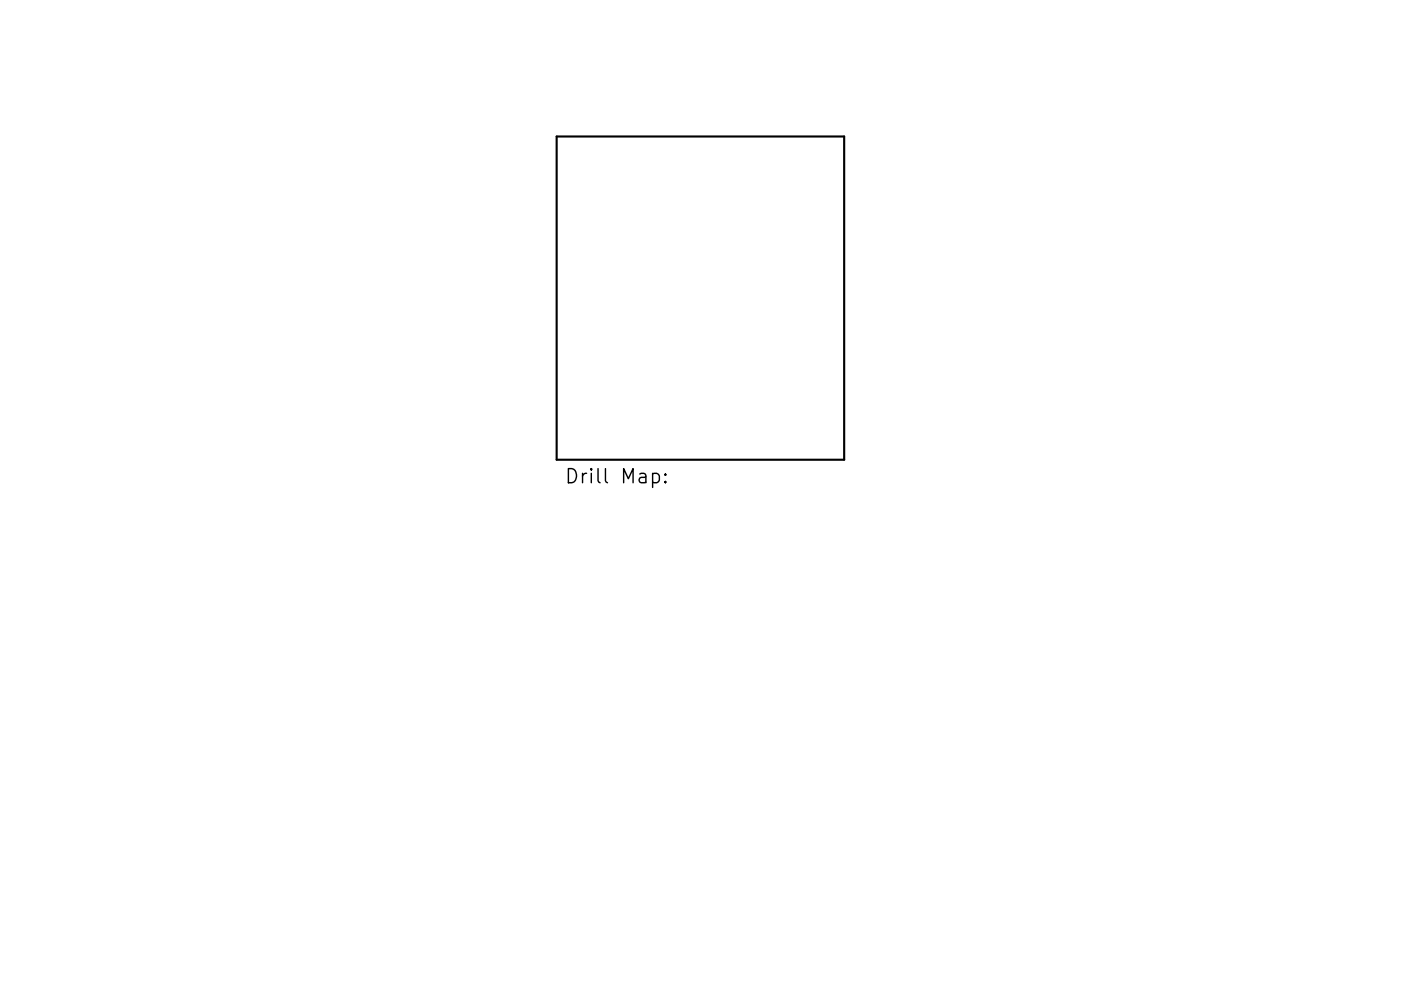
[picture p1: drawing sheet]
<svg xmlns="http://www.w3.org/2000/svg" width="297mm" height="210mm" viewBox="0 0 297 210" stroke-linecap="round" stroke-linejoin="round" font-family="sans-serif">
<defs><g id="words">
<text font-size="4.2" x="119.8" y="102.6">Drill Map:</text>
</g></defs>
<path d="M118 29h61v68.5h-61z" fill="none" stroke="#000" stroke-width=".45"/>
<path d="M138.4 100.6l.8-.2 .6 .6v.9l-.3 .4-.3 .1-.8-.1M141.1 102.1l.1 .2-.1 .1-.2-.1 .2-.2v.3M141.1 100.6l.1 .1-.1 .2-.2-.2 .2-.1v.3" fill="none" stroke="#000" stroke-width=".3"/>
<use href="#words"/>
</svg>
